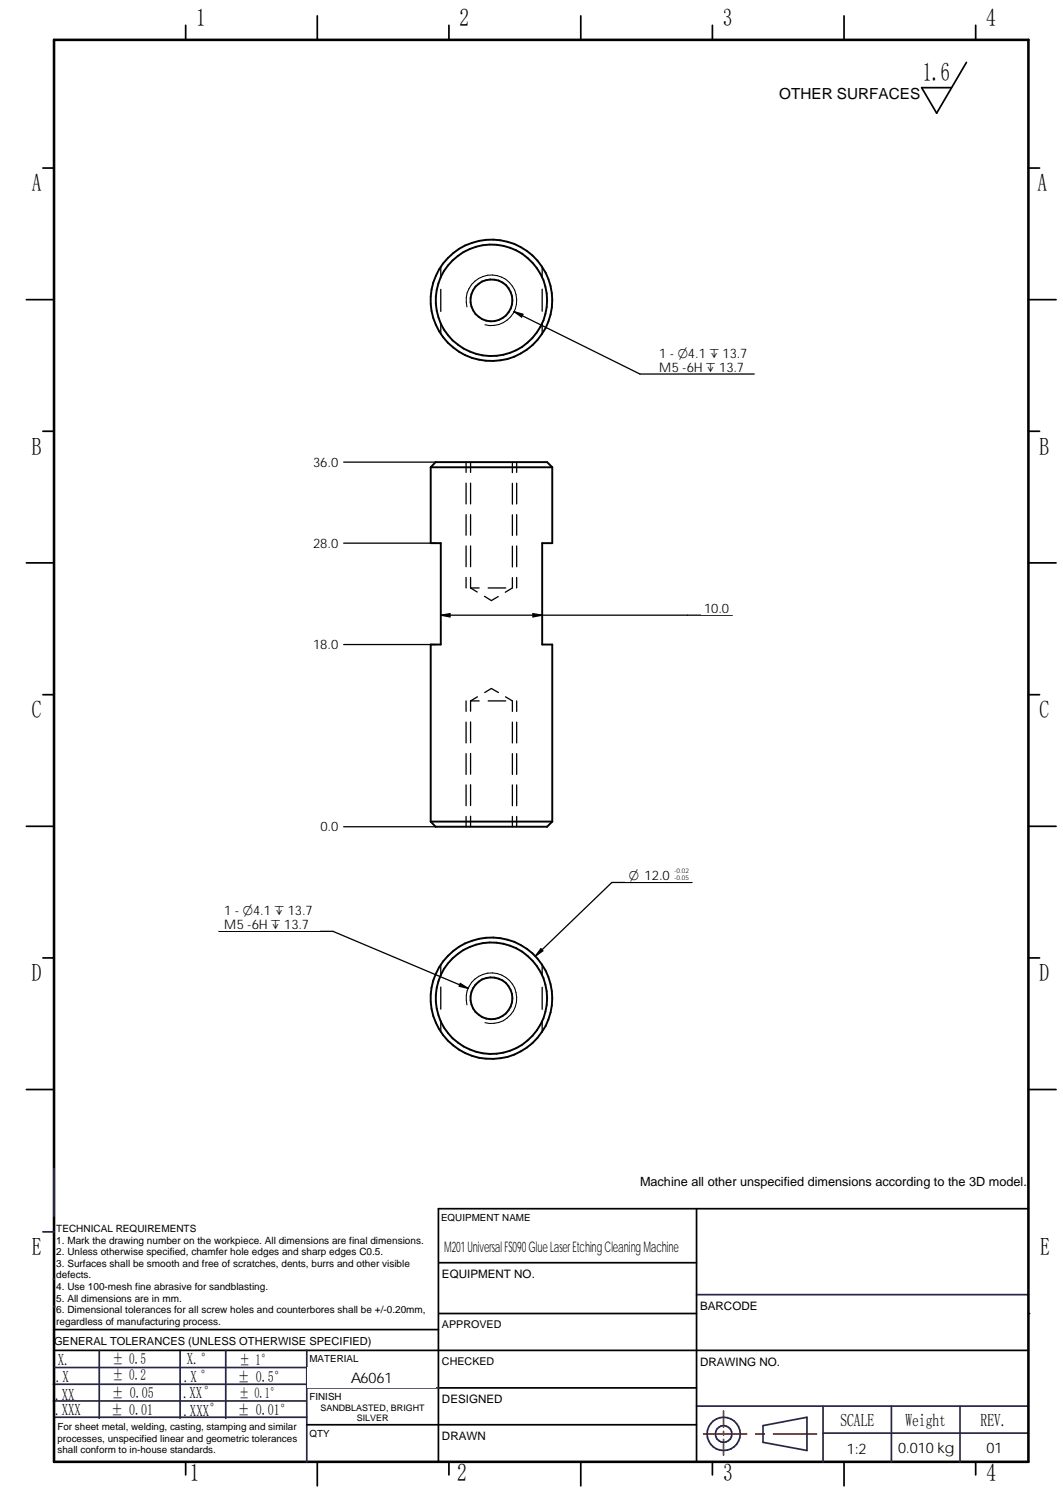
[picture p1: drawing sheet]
<svg xmlns="http://www.w3.org/2000/svg" width="210mm" height="297mm" viewBox="0 0 210 297" stroke-linecap="round" stroke-linejoin="round" font-family="sans-serif">
<defs><g id="words">
<text font-size="5.1" x="182.2" y="16">1.6</text>
<g font-size="4.9">
<text x="38.7" y="5.2">1</text>
<text x="90.8" y="5.2">2</text>
<text x="142.7" y="5.2">3</text>
<text x="194.7" y="5.2">4</text>
<text x="6.3" y="37.8">A</text>
<text x="204.9" y="37.8">A</text>
<text x="6.3" y="89.8">B</text>
<text x="205.2" y="89.8">B</text>
<text x="6.3" y="141.8">C</text>
<text x="205.2" y="141.8">C</text>
<text x="6.3" y="193.8">D</text>
<text x="205.2" y="193.8">D</text>
<text x="6.3" y="247.9">E</text>
<text x="205.4" y="247.9">E</text>
<text x="37.5" y="292.5">1</text>
<text x="90.3" y="292.5">2</text>
<text x="142.8" y="292.5">3</text>
<text x="194.8" y="292.5">4</text>
</g>
<g font-size="3.6">
<text x="165.9" y="281.6">SCALE</text>
<text x="178.8" y="281.6">Weight</text>
<text x="193.6" y="281.6">REV.</text>
</g>
<g font-size="3.3">
<text x="11.4" y="269.7">X.</text>
<text x="36.9" y="269.4">X.°</text>
<text x="11" y="272.9">.X</text>
<text x="36.3" y="273">.X °</text>
<text x="10.9" y="276.4">.XX</text>
<text x="10.9" y="279.5">.XXX</text>
<text x="36.2" y="276">.XX°</text>
<text x="36.2" y="279.7">.XXX°</text>
</g>
<g font-size="3">
<text x="153.9" y="19.6">OTHER SURFACES</text>
<text x="22.2" y="269.3">± 0.5</text>
<text x="47.3" y="269.5">± 1°</text>
<text x="22.2" y="272.5">± 0.2</text>
<text x="47" y="273">± 0.5°</text>
<text x="22" y="279.4">± 0.01</text>
<text x="22.1" y="276.2">± 0.05</text>
<text x="46.9" y="279.4">± 0.01°</text>
</g>
<g font-size="2.9">
<text x="87.7" y="247.4">M201 Universal FS090 Glue Laser Etching Cleaning Machine</text>
<text x="69.3" y="273">A6061</text>
<text x="47.2" y="276.2">± 0.1°</text>
<text x="167.2" y="287.1">1:2</text>
<text x="177.3" y="287.1">0.010 kg</text>
<text x="194.8" y="286.9">01</text>
</g>
<text font-size="2.8" x="124.2" y="173.9">O 12.0</text>
<g font-size="2.6">
<text x="130.2" y="70.7">1 - O4.1 ` 13.7</text>
<text x="130.2" y="73.5">M5 -6H ` 13.7</text>
<text x="61.8" y="92.2">36.0</text>
<text x="61.8" y="108.2">28.0</text>
<text x="139" y="121.1">10.0</text>
<text x="61.8" y="128.2">18.0</text>
<text x="63.3" y="164.2">0.0</text>
<text x="44.3" y="180.8">1 - O4.1 ` 13.7</text>
<text x="44.3" y="183.6">M5 -6H ` 13.7</text>
</g>
<text font-size="2.5" x="126.4" y="234.2">Machine all other unspecified dimensions according to the 3D model.</text>
<g font-size="2.3">
<text x="87.3" y="252.4">EQUIPMENT NO.</text>
<text x="138.2" y="258.7">BARCODE</text>
<text x="138.2" y="269.7">DRAWING NO.</text>
<text x="87.3" y="277.1">DESIGNED</text>
<text x="87.3" y="284.4">DRAWN</text>
</g>
<text font-size="2.2" x="10.7" y="265.6">GENERAL TOLERANCES (UNLESS OTHERWISE SPECIFIED)</text>
<g font-size="2.1">
<text x="87.3" y="262.3">APPROVED</text>
<text x="87.3" y="269.5">CHECKED</text>
</g>
<g font-size="2">
<text x="11.1" y="243.3">TECHNICAL REQUIREMENTS</text>
<text x="11.1" y="245.6">1. Mark the drawing number on the workpiece. All dimensions are final dimensions.</text>
<text x="11.1" y="247.9">2. Unless otherwise specified, chamfer hole edges and sharp edges C0.5.</text>
<text x="11.1" y="250.2">3. Surfaces shall be smooth and free of scratches, dents, burrs and other visible</text>
<text x="11.1" y="252.5">defects.</text>
<text x="11.1" y="254.8">4. Use 100-mesh fine abrasive for sandblasting.</text>
<text x="11.1" y="257.1">5. All dimensions are in mm.</text>
<text x="11.1" y="259.4">6. Dimensional tolerances for all screw holes and counterbores shall be +/-0.20mm,</text>
<text x="11.1" y="261.6">regardless of manufacturing process.</text>
</g>
<g font-size="1.9">
<text x="87.1" y="241.1">EQUIPMENT NAME</text>
<text x="61.1" y="269">MATERIAL</text>
<text x="61.1" y="276.4">FINISH</text>
<text x="11.4" y="282.5">For sheet metal, welding, casting, stamping and similar</text>
<text x="11.4" y="284.7">processes, unspecified linear and geometric tolerances</text>
<text x="11.4" y="287">shall conform to in-house standards.</text>
<text x="61.1" y="283.7">QTY</text>
</g>
<g font-size="1.8">
<text x="63.3" y="278.6">SANDBLASTED, BRIGHT</text>
<text x="70.4" y="280.7">SILVER</text>
</g>
<g font-size="1.3">
<text x="133.1" y="172.4">-0.02</text>
<text x="133.1" y="173.9">-0.05</text>
</g>
</g></defs>
<g fill="none" stroke="#26264c" stroke-width=".34">
<path d="M8.5 243.3h2.2M10.5 252.6h.2M137.5 255.7h65.6M10.5 276.7h50M10.5 273.4h50M10.8 279.9h49.8M10.8 270.1h50M35.6 266.7v13.4M60.6 266.7v22M60.7 274.1h26M137.5 277.7h65.6M162.5 277.7v11"/>
<path d="M176 277.7v11M189.6 277.7v11M150.7 281.6l8.6-1.7v6.6l-8.6-1.6zM162.5 283h40.5"/>
</g>
<g fill="none" stroke="#000" stroke-width=".34">
<path d="M36.7 5v2.9M88.6 5v2.9M140.7 5v2.9M192.7 5v2.9M8.5 33.2h2.2M203.1 33.2h2.2M5.2 59.2h5.5M203.1 59.2h5.4M8.5 85.2h2.2M203.1 85.2h2.2M5.2 111.2h5.5M203.1 111.2h5.4"/>
<path d="M8.5 137.2h2.2M203.1 137.2h2.2M5.2 163.2h5.5M203.1 163.2h5.4M8.5 189.2h2.2M203.1 189.2h2.2M5.2 215.2h5.5M203.1 215.2h5.4M86.6 238.7v50M10.7 266.7h192.4M10.7 262.6h75.9M86.7 274.1h50.8"/>
<path d="M36.7 288.7v2.6M62.7 288.7v4.8M88.6 288.7v2.6M114.7 288.7v4.8M140.7 288.7v2.6M166.7 288.7v4.8M192.7 288.7v2.6"/>
</g>
<path d="M10.7 7.9h192.4v280.8h-192.4z" fill="none" stroke="#000" stroke-width=".51"/>
<path d="M142.9 278.7v3.2M138.9 283.2h8.5M142.9 282.7v.7M142.9 284.3v3.1M149.2 283.2h1.7M152.7 283.2h8.5" fill="none" stroke="#f00" stroke-width=".34"/>
<circle cx="10.6" cy="258.1" r=".17" fill="#26264c"/>
<g fill="none" stroke="#26264c" stroke-width=".34">
<path d="M10.7 230.8v9.4M19.6 266.7v13.4M44.6 266.7v13.4M60.5 266.7h.1"/>
<circle cx="142.9" cy="283.2" r="3.3"/>
<circle cx="142.9" cy="283.2" r="1.63"/>
</g>
<path d="M190.8 12.3l-5.8 10.1-3-5.1h5.9M86.6 238.7h116.5M86.7 259.4h50.8M86.7 249.4h50.8M86.6 281.4h50.9" fill="none" stroke="#000" stroke-width=".34"/>
<circle cx="203.1" cy="259.4" r=".17" fill="#000"/>
<g fill="#fff">
<path d="M137.9 271.4h64.4v6.1h-64.4z"/>
<path d="M189.9 283.9h13v4h-13z"/>
<path d="M86.9 254.9h50.2v4h-50.2z"/>
<path d="M60.7 270h25.3v4h-25.3z"/>
<path d="M87 244.3h50v4h-50z"/>
<path d="M60.8 277.1h25.2v4h-25.2z"/>
<path d="M176.4 284.1h13v4h-13z"/>
<path d="M162.7 284.1h13v4h-13z"/>
<path d="M137.9 260.4h64.5v6h-64.5z"/>
</g>
<path d="M62.7 3.1v4.8M114.7 3.1v4.8M166.7 3.1v4.8M137.5 238.7v50M60.6 281.4h26" fill="none" stroke="#000" stroke-width=".34"/>
<path d="M101.6 283.2h25.3v4h-25.3z" fill="#fff"/>
<g fill="none" stroke="#000" stroke-width=".38">
<path d="M85 92.3v15h2v20h-2v35M85 92.3l1-1h22l1.1 1M85 92.3h24.1M109.1 92.3v15h-2v20h2v35M85 162.3l1 1h22l1.1-1M85 162.3h24.1"/>
<circle cx="97" cy="59.3" r="12"/>
<circle cx="97" cy="59.3" r="4.1"/>
<circle cx="97.1" cy="59.3" r="11"/>
<circle cx="97" cy="197.1" r="11"/>
<circle cx="97" cy="197.1" r="12"/>
<circle cx="97" cy="197.2" r="4.1"/>
</g>
<g fill="none" stroke="#000" stroke-width=".25">
<path d="M87 52.7v2.2M87 57.2v4.3M107.1 52.7v2.2M107.1 57.1v4.4M87 63.8v2.2M107.1 63.8v2.2M126.4 73.9h22.5M92 91.3v2M92 95.4v4.1M92.9 91.3v2M92.9 95.4v4.1M101.2 91.3v2"/>
<path d="M101.2 95.5v4.1M102 91.3v2M102 95.4v4.1M92 101.6v4.1M92 107.8v4.1M92 114v2.1M92.9 101.6v4.1M92.9 107.8v4.1M92.9 114v2.1M92.9 116.1h1.7M92.9 116.1l1.3 .8M95.7 117.8l1.3 .8 1.4-.8"/>
<path d="M96.4 116.1h3.5M101.2 114.1v2l-1.4 .9M101.2 101.7v4M101.2 107.9v4.1M102 101.6v4.1M102 107.8v4.1M102 114v2.1M92 138.4v2.1M92.9 138.4h1.7M92.9 138.4v2.1M94.3 137.6l-1.4 .8M96.4 138.4h3.5"/>
<path d="M98.4 136.8l-1.4-.8-1.3 .8M99.8 137.6l1.4 .8v2.1M102 138.4v2.1M92 142.6v4.1M92 148.8v4.2M92 155v4.1M92.9 142.6v4.1M92.9 148.8v4.1M92.9 155v4.1M101.2 142.6v4.1M101.2 148.8v4.2M101.2 155v4.1"/>
<path d="M102 142.6v4.1M102 148.8v4.2M102 155v4.1M92 161.2v2.1M92.9 161.2v2.1M101.2 161.2v2.1M102 161.2v2.1M87 190.5v2.2M87 194.9v4.4M107.1 190.5v2.2M107.1 195v4.3M87 201.6v2.2"/>
<path d="M107.1 201.6v2.2"/>
</g>
<path d="M92.2 60.6a5 5 0 0 1 4.4-6.3 5 5 0 0 1 5.4 5.4 5 5 0 0 1-6.2 4.4M92.2 198.5a5 5 0 0 1 4.4-6.3 5 5 0 0 1 5.4 5.3 5 5 0 0 1-6.2 4.5" fill="none" stroke="#000" stroke-width=".21"/>
<path d="M129.1 68.6h19.8v5.1h-19.8z" fill="#fff"/>
<path d="M101.5 61.6l24.9 12.3M101.5 61.6l1.8 .5-.3 .5zM43.2 183.9h22.5" fill="none" stroke="#000" stroke-width=".25"/>
<path d="M101.5 61.6l1.8 .5-.3 .5z" fill="#000"/>
<path d="M43.2 178.7h19.8v5.1h-19.8z" fill="#fff"/>
<path d="M120.8 174.3h15.9M65.7 183.9l26.7 11.3M90.9 194.2l1.5 1-1.7-.4z" fill="none" stroke="#000" stroke-width=".25"/>
<path d="M90.9 194.2l1.5 1-1.7-.4z" fill="#000"/>
<path d="M123.5 171.2h13.2v3h-13.2z" fill="#fff"/>
<path d="M135.7 121.5h8.9M120.8 174.3l-15.1 14.5M106.8 187.4l.4 .4-1.5 1z" fill="none" stroke="#000" stroke-width=".25"/>
<path d="M106.8 187.4l.4 .4-1.5 1z" fill="#000"/>
<path d="M138.4 119h6.2v2.4h-6.2z" fill="#fff"/>
<path d="M87 121.5h48.7M87 121.5l1.9-.3v.6zM105.2 121.2l1.9 .3-1.9 .3zM67.9 163.3h18.1" fill="none" stroke="#000" stroke-width=".25"/>
<path d="M87 121.5l1.9-.3v.6zM105.2 121.2l1.9 .3-1.9 .3z" fill="#000"/>
<path d="M62.7 162.1h4.7v2.4h-4.7z" fill="#fff"/>
<path d="M67.9 127.3h18.1" fill="none" stroke="#000" stroke-width=".25"/>
<path d="M61.3 126.1h6.1v2.4h-6.1z" fill="#fff"/>
<path d="M67.9 107.3h18.1" fill="none" stroke="#000" stroke-width=".25"/>
<path d="M61.3 106h6.1v2.5h-6.1z" fill="#fff"/>
<path d="M67.9 91.3h18.1" fill="none" stroke="#000" stroke-width=".25"/>
<path d="M61.3 90h6.1v2.5h-6.1z" fill="#fff"/>
<use href="#words"/>
</svg>
